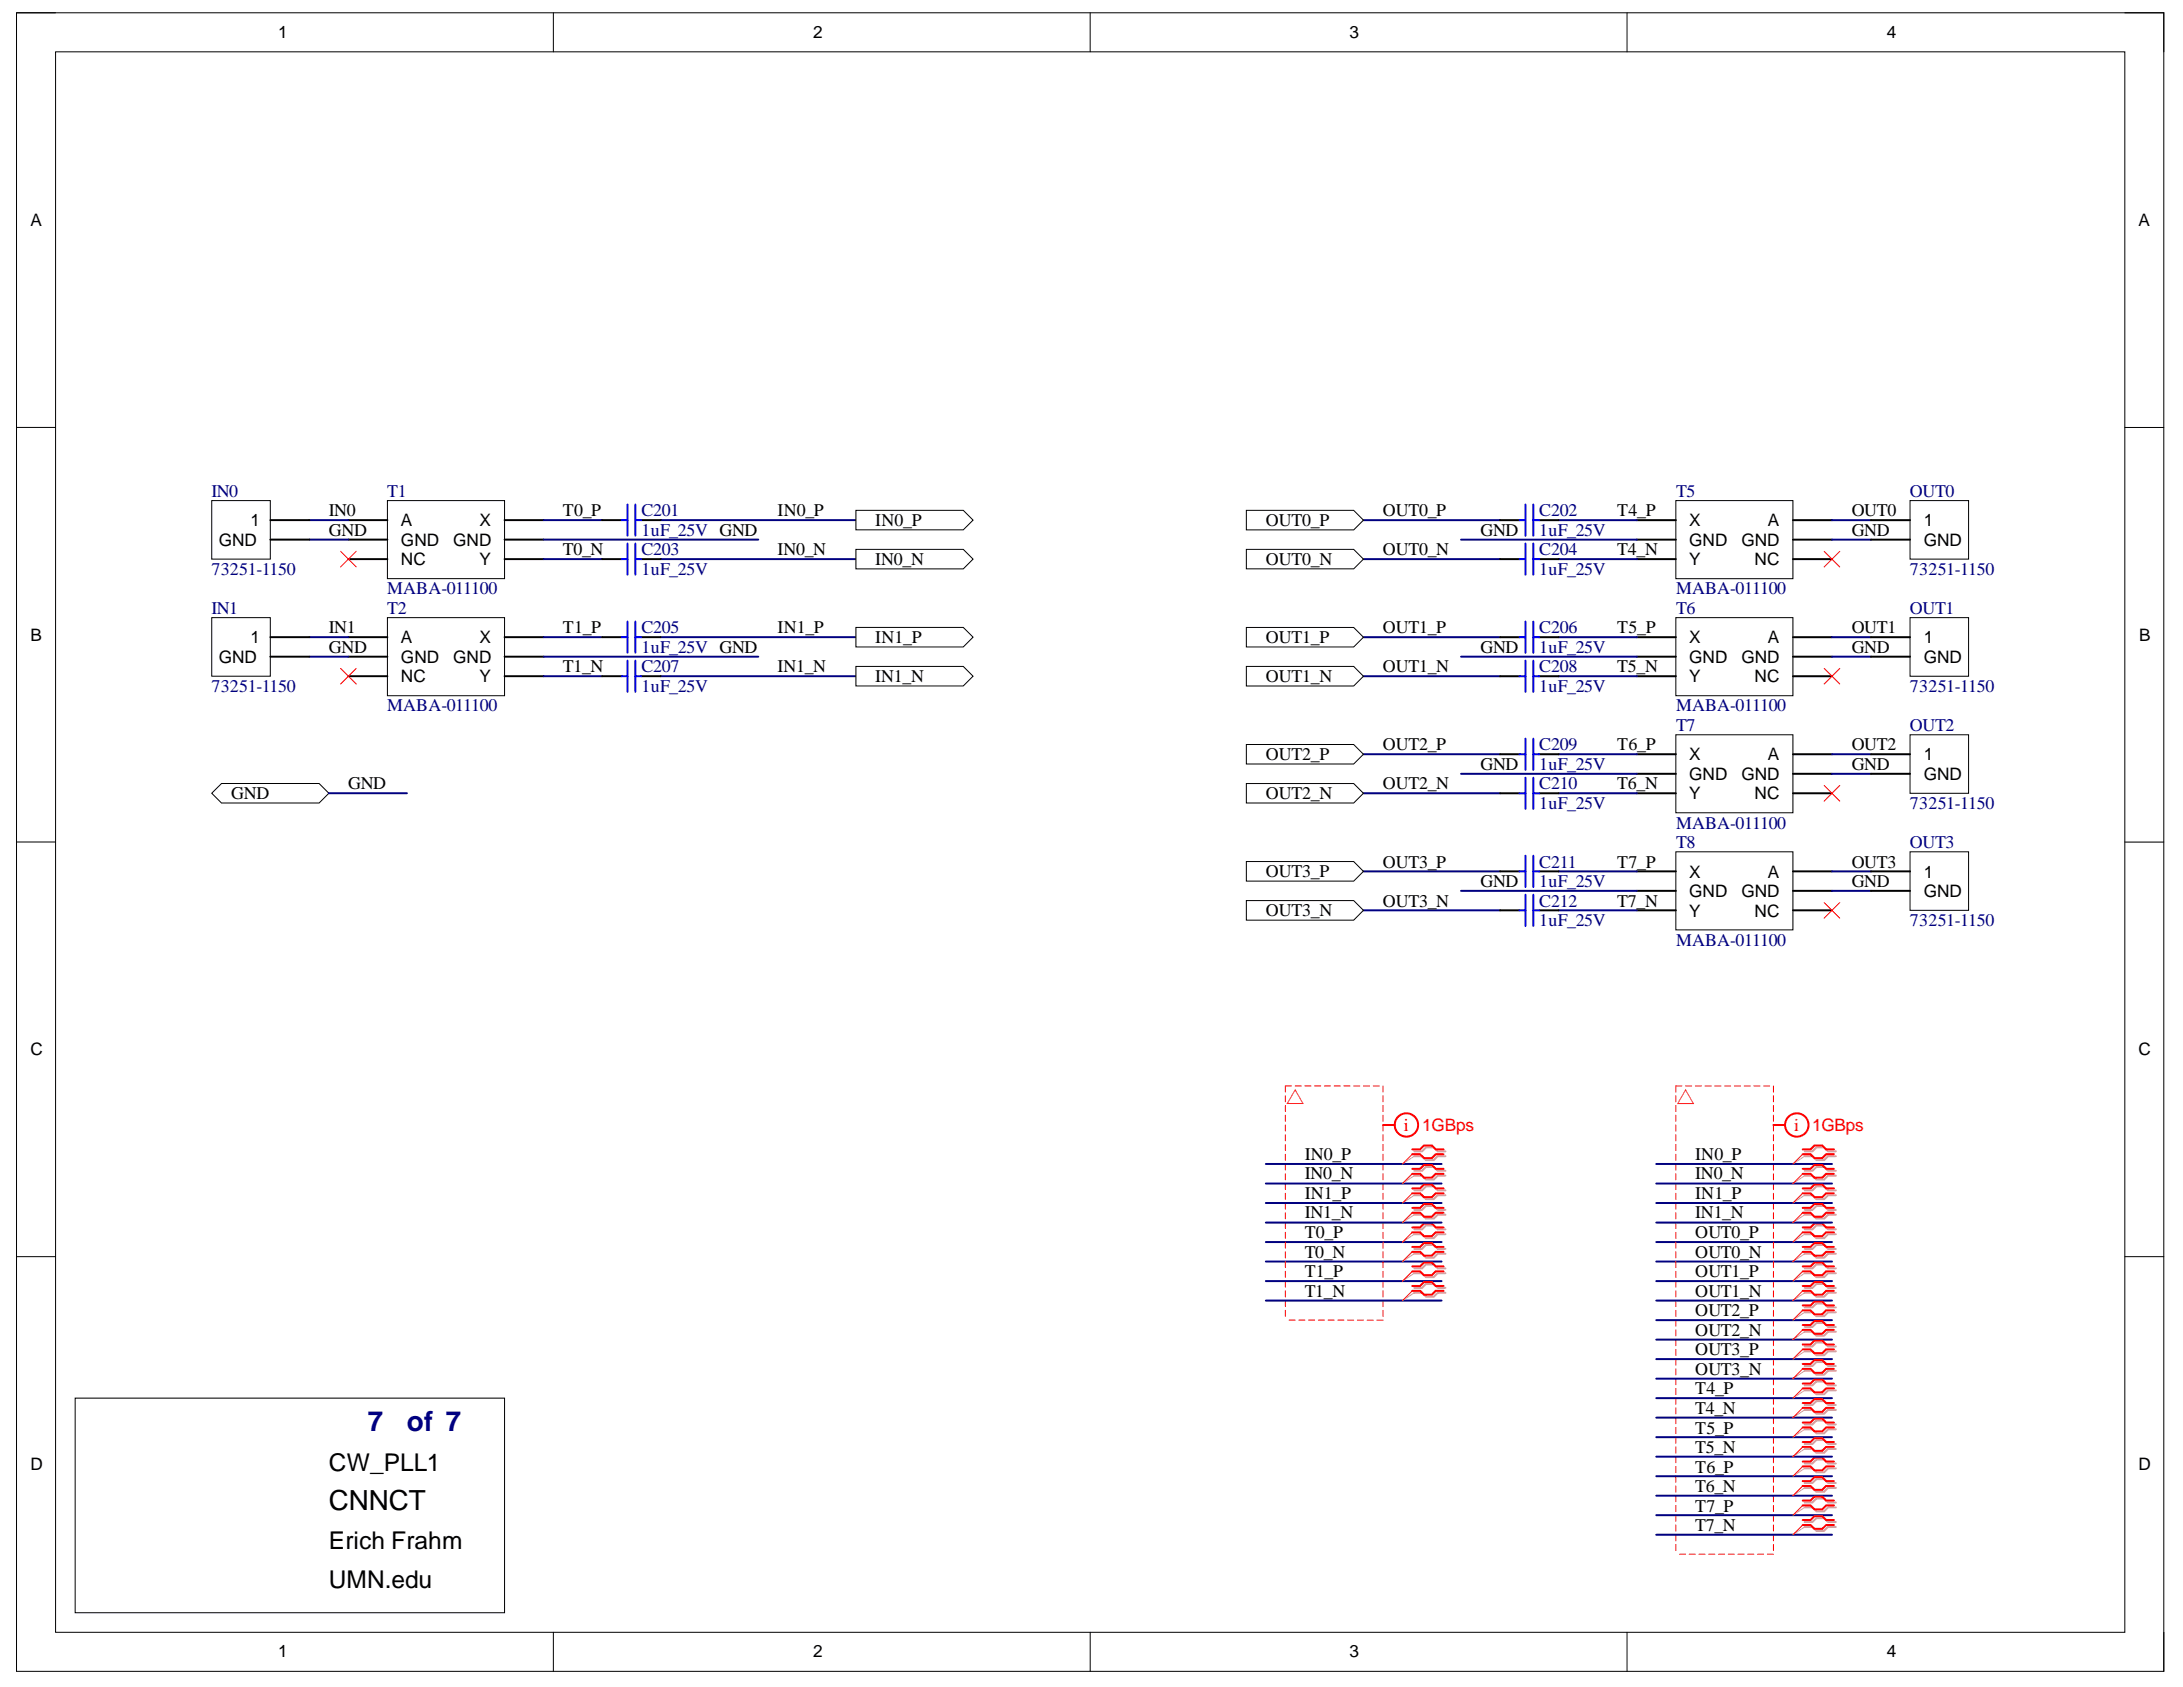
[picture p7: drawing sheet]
<svg xmlns="http://www.w3.org/2000/svg" width="279mm" height="216mm" viewBox="0 0 279 216" stroke-linecap="round" stroke-linejoin="round" font-family="sans-serif">
<defs><g id="words">
<g font-size="3.5" fill="#000080">
<text x="47.1" y="183.1">7</text>
<text x="52.1" y="183.1">of 7</text>
</g>
<text font-size="3.5" x="42.1" y="193.2">CNNCT</text>
<g font-size="3.1">
<text x="42.1" y="188.3">CW_PLL1</text>
<text x="42.1" y="198.3">Erich Frahm</text>
<text x="42.1" y="203.2">UMN.edu</text>
</g>
<g font-size="2.3" fill="#000080">
<text x="27.1" y="63.6">IN0</text>
<text x="49.5" y="63.6">T1</text>
<text x="214.5" y="63.6">T5</text>
<text x="244.4" y="63.6">OUT0</text>
<text x="82.1" y="66.1">C201</text>
<text x="82.1" y="68.5">1uF_25V GND</text>
<text x="82.1" y="71.1">C203</text>
<text x="197" y="66.1">C202</text>
<text x="197" y="68.5">1uF_25V</text>
<text x="197" y="71.1">C204</text>
<text x="27.1" y="73.5">73251-1150</text>
<text x="49.5" y="76.1">MABA-011100</text>
<text x="82.1" y="73.5">1uF_25V</text>
<text x="197" y="73.5">1uF_25V</text>
<text x="214.5" y="76.1">MABA-011100</text>
<text x="244.4" y="73.5">73251-1150</text>
<text x="27.1" y="78.5">IN1</text>
<text x="49.5" y="78.5">T2</text>
<text x="82.1" y="81.1">C205</text>
<text x="82.1" y="83.6">1uF_25V GND</text>
<text x="197" y="81.1">C206</text>
<text x="197" y="83.6">1uF_25V</text>
<text x="214.5" y="78.5">T6</text>
<text x="244.4" y="78.5">OUT1</text>
<text x="27.1" y="88.6">73251-1150</text>
<text x="82.1" y="86">C207</text>
<text x="82.1" y="88.6">1uF_25V</text>
<text x="197" y="86">C208</text>
<text x="197" y="88.6">1uF_25V</text>
<text x="244.4" y="88.6">73251-1150</text>
<text x="49.5" y="91">MABA-011100</text>
<text x="214.5" y="91">MABA-011100</text>
<text x="214.5" y="93.6">T7</text>
<text x="244.4" y="93.6">OUT2</text>
<text x="197" y="96">C209</text>
<text x="197" y="98.5">1uF_25V</text>
<text x="197" y="101">C210</text>
<text x="197" y="103.5">1uF_25V</text>
<text x="214.5" y="106.1">MABA-011100</text>
<text x="244.4" y="103.5">73251-1150</text>
<text x="197" y="111.1">C211</text>
<text x="197" y="113.5">1uF_25V</text>
<text x="214.5" y="108.5">T8</text>
<text x="244.4" y="108.5">OUT3</text>
<text x="197" y="116">C212</text>
<text x="197" y="118.5">1uF_25V</text>
<text x="244.4" y="118.5">73251-1150</text>
<text x="214.5" y="121">MABA-011100</text>
</g>
<g font-size="2.3">
<text x="42.1" y="68.5">GND</text>
<text x="42.1" y="66.1">IN0</text>
<text x="72" y="66.1">T0_P</text>
<text x="72" y="71.1">T0_N</text>
<text x="99.5" y="66.1">IN0_P</text>
<text x="99.5" y="71.1">IN0_N</text>
<text x="112" y="67.3">IN0_P</text>
<text x="162" y="67.3">OUT0_P</text>
<text x="177" y="71.1">OUT0_N</text>
<text x="177" y="66.1">OUT0_P</text>
<text x="189.5" y="68.5">GND</text>
<text x="207" y="66.1">T4_P</text>
<text x="207" y="71.1">T4_N</text>
<text x="237" y="68.5">GND</text>
<text x="237" y="66.1">OUT0</text>
<text x="112" y="72.3">IN0_N</text>
<text x="162" y="72.3">OUT0_N</text>
<text x="42.1" y="83.6">GND</text>
<text x="42.1" y="81.1">IN1</text>
<text x="72" y="81.1">T1_P</text>
<text x="99.5" y="81.1">IN1_P</text>
<text x="112" y="82.3">IN1_P</text>
<text x="162" y="82.3">OUT1_P</text>
<text x="177" y="81.1">OUT1_P</text>
<text x="189.5" y="83.6">GND</text>
<text x="207" y="81.1">T5_P</text>
<text x="237" y="83.6">GND</text>
<text x="237" y="81.1">OUT1</text>
<text x="72" y="86">T1_N</text>
<text x="99.5" y="86">IN1_N</text>
<text x="112" y="87.3">IN1_N</text>
<text x="162" y="87.3">OUT1_N</text>
<text x="177" y="86">OUT1_N</text>
<text x="207" y="86">T5_N</text>
<text x="44.6" y="101">GND</text>
<text x="162" y="97.3">OUT2_P</text>
<text x="177" y="101">OUT2_N</text>
<text x="177" y="96">OUT2_P</text>
<text x="189.5" y="98.5">GND</text>
<text x="207" y="96">T6_P</text>
<text x="207" y="101">T6_N</text>
<text x="237" y="96">OUT2</text>
<text x="237" y="98.5">GND</text>
<text x="29.6" y="102.3">GND</text>
<text x="162" y="102.3">OUT2_N</text>
<text x="162" y="112.2">OUT3_P</text>
<text x="177" y="111.1">OUT3_P</text>
<text x="189.5" y="113.5">GND</text>
<text x="207" y="111.1">T7_P</text>
<text x="237" y="111.1">OUT3</text>
<text x="237" y="113.5">GND</text>
<text x="162" y="117.2">OUT3_N</text>
<text x="177" y="116">OUT3_N</text>
<text x="207" y="116">T7_N</text>
<text x="167" y="148.5">IN0_P</text>
<text x="217" y="148.5">IN0_P</text>
<text x="167" y="150.9">IN0_N</text>
<text x="167" y="153.5">IN1_P</text>
<text x="167" y="155.9">IN1_N</text>
<text x="217" y="150.9">IN0_N</text>
<text x="217" y="153.5">IN1_P</text>
<text x="217" y="155.9">IN1_N</text>
<text x="167" y="158.5">T0_P</text>
<text x="167" y="161">T0_N</text>
<text x="217" y="161">OUT0_N</text>
<text x="217" y="158.5">OUT0_P</text>
<text x="167" y="163.4">T1_P</text>
<text x="167" y="166">T1_N</text>
<text x="217" y="166">OUT1_N</text>
<text x="217" y="163.4">OUT1_P</text>
<text x="217" y="171">OUT2_N</text>
<text x="217" y="168.4">OUT2_P</text>
<text x="217" y="173.4">OUT3_P</text>
<text x="217" y="176">OUT3_N</text>
<text x="217" y="178.4">T4_P</text>
<text x="217" y="180.9">T4_N</text>
<text x="217" y="183.5">T5_P</text>
<text x="217" y="185.9">T5_N</text>
<text x="217" y="188.5">T6_P</text>
<text x="217" y="190.9">T6_N</text>
<text x="217" y="193.4">T7_P</text>
<text x="217" y="195.9">T7_N</text>
</g>
<g font-size="2.3" fill="#f00">
<text x="179.7" y="144.8">i</text>
<text x="229.6" y="144.8">i</text>
</g>
<g font-size="2.2">
<text x="35.6" y="4.9">1</text>
<text x="104.1" y="4.9">2</text>
<text x="172.7" y="4.9">3</text>
<text x="241.5" y="4.9">4</text>
<text x="3.9" y="28.9">A</text>
<text x="273.7" y="28.9">A</text>
<text x="28" y="69.8">GND</text>
<text x="32" y="67.4">1</text>
<text x="51.3" y="67.4">A</text>
<text x="51.3" y="69.8">GND</text>
<text x="58" y="69.8">GND</text>
<text x="61.4" y="67.4">X</text>
<text x="216.2" y="69.8">GND</text>
<text x="216.2" y="67.4">X</text>
<text x="222.9" y="69.8">GND</text>
<text x="226.3" y="67.4">A</text>
<text x="246.2" y="67.4">1</text>
<text x="246.2" y="69.8">GND</text>
<text x="51.3" y="72.3">NC</text>
<text x="61.4" y="72.3">Y</text>
<text x="216.2" y="72.3">Y</text>
<text x="224.6" y="72.3">NC</text>
<text x="3.9" y="82">B</text>
<text x="32" y="82.3">1</text>
<text x="51.3" y="82.3">A</text>
<text x="61.4" y="82.3">X</text>
<text x="216.2" y="82.3">X</text>
<text x="226.3" y="82.3">A</text>
<text x="246.2" y="82.3">1</text>
<text x="273.8" y="82">B</text>
<text x="28" y="84.9">GND</text>
<text x="51.3" y="84.9">GND</text>
<text x="51.3" y="87.3">NC</text>
<text x="58" y="84.9">GND</text>
<text x="61.4" y="87.3">Y</text>
<text x="216.2" y="87.3">Y</text>
<text x="216.2" y="84.9">GND</text>
<text x="222.9" y="84.9">GND</text>
<text x="224.6" y="87.3">NC</text>
<text x="246.2" y="84.9">GND</text>
<text x="216.2" y="99.8">GND</text>
<text x="216.2" y="97.3">X</text>
<text x="222.9" y="99.8">GND</text>
<text x="226.3" y="97.3">A</text>
<text x="246.2" y="97.3">1</text>
<text x="246.2" y="99.8">GND</text>
<text x="216.2" y="102.3">Y</text>
<text x="224.6" y="102.3">NC</text>
<text x="216.2" y="112.3">X</text>
<text x="226.3" y="112.3">A</text>
<text x="246.2" y="112.3">1</text>
<text x="216.2" y="117.3">Y</text>
<text x="216.2" y="114.8">GND</text>
<text x="222.9" y="114.8">GND</text>
<text x="224.6" y="117.3">NC</text>
<text x="246.2" y="114.8">GND</text>
<text x="3.9" y="135.1">C</text>
<text x="273.7" y="135.1">C</text>
<text x="3.9" y="188.1">D</text>
<text x="273.7" y="188.1">D</text>
<text x="35.6" y="212.1">1</text>
<text x="104.1" y="212.1">2</text>
<text x="172.7" y="212.1">3</text>
<text x="241.5" y="212.1">4</text>
</g>
<g font-size="2.2" fill="#f00">
<text x="182" y="144.8">1GBps</text>
<text x="231.9" y="144.8">1GBps</text>
</g>
</g></defs>
<path d="M2.1 1.6h274.8v212.3h-274.8z" fill="none" stroke="#000" stroke-width=".13"/>
<path d="M7.1 6.6h264.9v202.3h-264.9z" fill-rule="evenodd" fill="#fff"/>
<g fill="none" stroke="#000" stroke-width=".13">
<path d="M2.1 1.6h5M7.1 6.6h264.9v202.3h-264.9zM70.8 1.6v5M139.5 1.6v5M208.2 1.6v5M272 1.6h4.9v5M2.1 54.7h5M272 54.7h4.9M2.1 107.8h5M272 107.8h4.9M2.1 160.8h5M272 160.8h4.9"/>
<path d="M70.8 208.9v5M139.5 208.9v5M208.2 208.9v5M276.9 208.9v5"/>
</g>
<path d="M174.5 66.6h17.5M174.5 71.6h17.5" fill="none" stroke="#000080" stroke-width=".25"/>
<path d="M214.5 64.1h15v10h-15z" fill-rule="evenodd" fill="#fff"/>
<path d="M214.5 64.1h15v10h-15z" fill="none" stroke="#000" stroke-width=".13"/>
<path d="M209.5 66.6h5M209.5 69.1h5M209.5 71.6h5M229.5 66.6h5M229.5 69.1h5M229.5 71.6h5" fill="none" stroke="#000" stroke-width=".25"/>
<path d="M187 69.1h22.5M199.5 66.6h10M199.5 71.6h10M234.5 66.6h5M234.5 69.1h5M174.5 81.5h17.5M174.5 86.5h17.5" fill="none" stroke="#000080" stroke-width=".25"/>
<path d="M233.5 70.6l2 2M235.5 70.6l-2 2" fill="none" stroke="#f00" stroke-width=".13"/>
<path d="M214.5 79h15v10h-15z" fill-rule="evenodd" fill="#fff"/>
<path d="M214.5 79h15v10h-15z" fill="none" stroke="#000" stroke-width=".13"/>
<path d="M209.5 81.5h5M209.5 84h5M209.5 86.5h5M229.5 81.5h5M229.5 84h5M229.5 86.5h5" fill="none" stroke="#000" stroke-width=".25"/>
<path d="M174.5 96.5h17.5M187 84h22.5M199.5 81.5h10M199.5 86.5h10M234.5 81.5h5M234.5 84h5M174.5 101.5h17.5" fill="none" stroke="#000080" stroke-width=".25"/>
<path d="M233.5 85.5l2 2M235.5 85.5l-2 2" fill="none" stroke="#f00" stroke-width=".13"/>
<path d="M214.5 94h15v10h-15z" fill-rule="evenodd" fill="#fff"/>
<path d="M214.5 94h15v10h-15z" fill="none" stroke="#000" stroke-width=".13"/>
<path d="M209.5 96.5h5M209.5 99h5M229.5 96.5h5M229.5 99h5M209.5 101.5h5M229.5 101.5h5" fill="none" stroke="#000" stroke-width=".25"/>
<path d="M84.6 66.6h24.9M84.6 71.6h24.9M187 99h22.5M199.5 96.5h10M234.5 96.5h5M234.5 99h5M199.5 101.5h10" fill="none" stroke="#000080" stroke-width=".25"/>
<path d="M233.5 100.5l2 2M235.5 100.5l-2 2" fill="none" stroke="#f00" stroke-width=".13"/>
<path d="M49.6 64.1h15v10h-15z" fill-rule="evenodd" fill="#fff"/>
<path d="M49.6 64.1h15v10h-15z" fill="none" stroke="#000" stroke-width=".13"/>
<path d="M44.6 66.6h5M44.6 69.1h5M44.6 71.6h5M64.6 66.6h5M64.6 69.1h5M64.6 71.6h5" fill="none" stroke="#000" stroke-width=".25"/>
<path d="M39.6 66.6h5M39.6 69.1h5M69.6 66.6h7.5M69.6 69.1h27.5M69.6 71.6h7.5M84.6 81.5h24.9M84.6 86.5h24.9" fill="none" stroke="#000080" stroke-width=".25"/>
<path d="M43.6 70.6l2 2M45.6 70.6l-2 2" fill="none" stroke="#f00" stroke-width=".13"/>
<path d="M49.6 79h15v10h-15z" fill-rule="evenodd" fill="#fff"/>
<path d="M49.6 79h15v10h-15z" fill="none" stroke="#000" stroke-width=".13"/>
<path d="M44.6 81.5h5M44.6 84h5M44.6 86.5h5M64.6 81.5h5M64.6 84h5M64.6 86.5h5" fill="none" stroke="#000" stroke-width=".25"/>
<path d="M39.6 81.5h5M39.6 84h5M69.6 81.5h7.5M69.6 84h27.5M69.6 86.5h7.5" fill="none" stroke="#000080" stroke-width=".25"/>
<path d="M43.6 85.5l2 2M45.6 85.5l-2 2" fill="none" stroke="#f00" stroke-width=".13"/>
<g fill="none" stroke="#f00" stroke-width=".25">
<path d="M227 144h1.5"/>
<circle cx="230" cy="144" r="1.5"/>
</g>
<path d="M244.5 94h7.5v7.5h-7.5z" fill-rule="evenodd" fill="#fff"/>
<path d="M244.5 94h7.5v7.5h-7.5z" fill="none" stroke="#000" stroke-width=".13"/>
<path d="M239.5 96.5h5M239.5 99h5" fill="none" stroke="#000" stroke-width=".25"/>
<path d="M9.6 178.9h55v27.5h-55z" fill-rule="evenodd" fill="#fff"/>
<path d="M9.6 178.9h55v27.5h-55z" fill="none" stroke="#000" stroke-width=".13"/>
<path d="M27.1 64.1h7.5v7.5h-7.5z" fill-rule="evenodd" fill="#fff"/>
<path d="M27.1 64.1h7.5v7.5h-7.5z" fill="none" stroke="#000" stroke-width=".13"/>
<path d="M34.6 66.6h5M34.6 69.1h5" fill="none" stroke="#000" stroke-width=".25"/>
<path d="M27.1 79h7.5v7.5h-7.5z" fill-rule="evenodd" fill="#fff"/>
<path d="M27.1 79h7.5v7.5h-7.5z" fill="none" stroke="#000" stroke-width=".13"/>
<path d="M34.6 81.5h5M34.6 84h5" fill="none" stroke="#000" stroke-width=".25"/>
<path d="M244.5 79h7.5v7.5h-7.5z" fill-rule="evenodd" fill="#fff"/>
<path d="M244.5 79h7.5v7.5h-7.5z" fill="none" stroke="#000" stroke-width=".13"/>
<path d="M239.5 81.5h5M239.5 84h5" fill="none" stroke="#000" stroke-width=".25"/>
<path d="M244.5 64.1h7.5v7.5h-7.5z" fill-rule="evenodd" fill="#fff"/>
<path d="M244.5 64.1h7.5v7.5h-7.5z" fill="none" stroke="#000" stroke-width=".13"/>
<path d="M239.5 66.6h5M239.5 69.1h5" fill="none" stroke="#000" stroke-width=".25"/>
<path d="M109.5 65.3h13.8l1.2 1.3-1.2 1.2h-13.8z" fill-rule="evenodd" fill="#fff"/>
<path d="M109.5 65.3h13.8l1.2 1.3-1.2 1.2h-13.8z" fill="none" stroke="#000" stroke-width=".13"/>
<path d="M109.5 70.3h13.8l1.2 1.3-1.2 1.2h-13.8z" fill-rule="evenodd" fill="#fff"/>
<path d="M109.5 70.3h13.8l1.2 1.3-1.2 1.2h-13.8z" fill="none" stroke="#000" stroke-width=".13"/>
<path d="M109.5 80.3h13.8l1.2 1.2-1.2 1.3h-13.8z" fill-rule="evenodd" fill="#fff"/>
<path d="M109.5 80.3h13.8l1.2 1.2-1.2 1.3h-13.8z" fill="none" stroke="#000" stroke-width=".13"/>
<path d="M109.5 85.3h13.8l1.2 1.2-1.2 1.3h-13.8z" fill-rule="evenodd" fill="#fff"/>
<path d="M109.5 85.3h13.8l1.2 1.2-1.2 1.3h-13.8z" fill="none" stroke="#000" stroke-width=".13"/>
<path d="M159.5 65.3h13.8l1.2 1.3-1.2 1.2h-13.8z" fill-rule="evenodd" fill="#fff"/>
<path d="M159.5 65.3h13.8l1.2 1.3-1.2 1.2h-13.8z" fill="none" stroke="#000" stroke-width=".13"/>
<path d="M159.5 70.3h13.8l1.2 1.3-1.2 1.2h-13.8z" fill-rule="evenodd" fill="#fff"/>
<path d="M159.5 70.3h13.8l1.2 1.3-1.2 1.2h-13.8z" fill="none" stroke="#000" stroke-width=".13"/>
<path d="M159.5 80.3h13.8l1.2 1.2-1.2 1.3h-13.8z" fill-rule="evenodd" fill="#fff"/>
<path d="M159.5 80.3h13.8l1.2 1.2-1.2 1.3h-13.8z" fill="none" stroke="#000" stroke-width=".13"/>
<path d="M159.5 85.3h13.8l1.2 1.2-1.2 1.3h-13.8z" fill-rule="evenodd" fill="#fff"/>
<path d="M159.5 85.3h13.8l1.2 1.2-1.2 1.3h-13.8z" fill="none" stroke="#000" stroke-width=".13"/>
<path d="M159.5 95.3h13.8l1.2 1.2-1.2 1.3h-13.8z" fill-rule="evenodd" fill="#fff"/>
<path d="M159.5 95.3h13.8l1.2 1.2-1.2 1.3h-13.8z" fill="none" stroke="#000" stroke-width=".13"/>
<path d="M159.5 100.3h13.8l1.2 1.2-1.2 1.3h-13.8z" fill-rule="evenodd" fill="#fff"/>
<path d="M159.5 100.3h13.8l1.2 1.2-1.2 1.3h-13.8z" fill="none" stroke="#000" stroke-width=".13"/>
<path d="M27.1 101.5l1.3-1.2h12.4l1.3 1.2-1.3 1.3h-12.4z" fill-rule="evenodd" fill="#fff"/>
<path d="M27.1 101.5l1.3-1.2h12.4l1.3 1.2-1.3 1.3h-12.4z" fill="none" stroke="#000" stroke-width=".13"/>
<path d="M42.1 101.5h10M174.5 111.5h17.5M174.5 116.5h17.5" fill="none" stroke="#000080" stroke-width=".25"/>
<g fill="none" stroke="#000" stroke-width=".25">
<path d="M77.1 66.6h2.5M77.1 71.6h2.5M82.1 66.6h2.5M82.1 71.6h2.5M192 66.6h2.5M192 71.6h2.5M197 66.6h2.5M197 71.6h2.5M77.1 81.5h2.5M77.1 86.5h2.5M82.1 81.5h2.5M82.1 86.5h2.5"/>
<path d="M192 86.5h2.5M192 81.5h2.5M192 96.5h2.5M197 86.5h2.5M197 81.5h2.5M197 96.5h2.5M192 101.5h2.5M197 101.5h2.5"/>
</g>
<g fill="none" stroke="#00f" stroke-width=".25">
<path d="M79.6 66.6h.7M79.6 71.6h.7M80.3 64.6v4M80.3 69.6v4M80.3 79.5v4M81.3 64.6v4M81.3 69.6v4M81.3 79.5v4M81.3 66.6h.8M81.3 71.6h.8M194.5 66.6h.7M194.5 71.6h.7"/>
<path d="M195.2 64.6v4M195.2 69.6v4M195.2 79.6v3.9M196.2 66.6h.8M196.2 71.6h.8M196.2 64.6v4M196.2 69.6v4M196.2 79.6v3.9M79.6 81.5h.7M79.6 86.5h.7M80.3 84.5v4M81.3 84.5v4"/>
<path d="M81.3 81.5h.8M81.3 86.5h.8M194.5 86.5h.7M194.5 81.5h.7M194.5 96.5h.7M195.2 84.5v4M195.2 94.5v4M195.2 99.5v4M196.2 86.5h.8M196.2 84.5v4M196.2 94.5v4M196.2 99.5v4"/>
<path d="M196.2 81.5h.8M196.2 96.5h.8M194.5 101.5h.7M196.2 101.5h.8"/>
</g>
<path d="M214.5 109h15v10h-15z" fill-rule="evenodd" fill="#fff"/>
<path d="M214.5 109h15v10h-15z" fill="none" stroke="#000" stroke-width=".13"/>
<path d="M209.5 111.5h5M209.5 114h5M209.5 116.5h5M229.5 111.5h5M229.5 114h5M229.5 116.5h5" fill="none" stroke="#000" stroke-width=".25"/>
<path d="M187 114h22.5M199.5 111.5h10M199.5 116.5h10M234.5 111.5h5M234.5 114h5" fill="none" stroke="#000080" stroke-width=".25"/>
<path d="M233.5 115.5l2 2M235.5 115.5l-2 2" fill="none" stroke="#f00" stroke-width=".13"/>
<path d="M244.5 109h7.5v7.5h-7.5z" fill-rule="evenodd" fill="#fff"/>
<path d="M244.5 109h7.5v7.5h-7.5z" fill="none" stroke="#000" stroke-width=".13"/>
<path d="M239.5 111.5h5M239.5 114h5" fill="none" stroke="#000" stroke-width=".25"/>
<path d="M159.5 110.3h13.8l1.2 1.2-1.2 1.3h-13.8z" fill-rule="evenodd" fill="#fff"/>
<path d="M159.5 110.3h13.8l1.2 1.2-1.2 1.3h-13.8z" fill="none" stroke="#000" stroke-width=".13"/>
<path d="M159.5 115.3h13.8l1.2 1.2-1.2 1.3h-13.8z" fill-rule="evenodd" fill="#fff"/>
<path d="M159.5 115.3h13.8l1.2 1.2-1.2 1.3h-13.8z" fill="none" stroke="#000" stroke-width=".13"/>
<path d="M192 111.5h2.5M192 116.5h2.5M197 111.5h2.5M197 116.5h2.5" fill="none" stroke="#000" stroke-width=".25"/>
<path d="M194.5 111.5h.7M194.5 116.5h.7M195.2 109.5v4M195.2 114.5v4M196.2 109.5v4M196.2 114.5v4M196.2 111.5h.8M196.2 116.5h.8" fill="none" stroke="#00f" stroke-width=".25"/>
<g fill="none" stroke="#000080" stroke-width=".25">
<path d="M162 159h22.5M162 149h22.5M162 151.5h22.5M162 154h22.5M162 156.5h22.5M212 159h22.5M212 149h22.5M212 151.5h22.5M212 154h22.5M212 156.5h22.5M162 161.4h22.5M162 164h22.5"/>
<path d="M162 166.4h22.5M212 161.4h22.5M212 164h22.5M212 166.4h22.5M212 168.9h22.5M212 171.4h22.5M212 173.9h22.5M212 176.4h22.5M212 178.9h22.5M212 188.9h22.5M212 191.4h22.5M212 193.9h22.5"/>
<path d="M212 196.4h22.5M212 181.4h22.5M212 183.9h22.5M212 186.4h22.5"/>
</g>
<g fill="none" stroke="#f00" stroke-width=".13">
<path d="M165.3 139h-.8v.8M165.8 139h.7M167 139h.8M168.3 139h.7M169.5 139h.8M170.8 139h.7M172 139h.8M173.3 139h.7M174.5 139h.8M175.8 139h.7M177 139v.8M215.3 139h-.8v.8"/>
<path d="M215.7 139h.8M217 139h.8M218.2 139h.8M219.5 139h.8M220.7 139h.8M222 139h.8M223.2 139h.8M224.5 139h.8M225.7 139h.8M227 139v.8M164.5 140.2v.8M164.5 141.5v.8"/>
<path d="M164.5 142.7v.8M164.5 144v.7M164.5 145.2v.8M164.5 146.5v.7M164.5 147.7v.8M164.5 149v.7M164.5 150.2v.8M164.5 151.5v.7M164.5 152.7v.8M164.5 154v.7M164.5 155.2v.8M164.5 156.5v.7"/>
<path d="M164.5 157.7v.8M164.5 159v.7M177 140.2v.8M177 141.5v.8M177 142.7v.8M177 144v.7M177 145.2v.8M177 146.5v.8M177 147.7v.8M177 149v.7M177 150.2v.8M177 151.5v.7"/>
<path d="M177 152.7v.8M177 154v.7M177 155.2v.8M177 156.5v.7M177 157.7v.8M177 159v.7M180.8 157.7l-1.3 1.3M180.8 147.7l-1.3 1.3M180.8 150.2l-1.3 1.3M180.8 152.7l-1.3 1.3M180.8 155.2l-1.3 1.3M214.5 140.2v.8"/>
<path d="M214.5 141.5v.8M214.5 142.7v.8M214.5 144v.7M214.5 145.2v.8M214.5 146.5v.8M214.5 147.7v.8M214.5 149v.7M214.5 150.2v.8M214.5 151.5v.7M214.5 152.7v.8M214.5 154v.7M214.5 155.2v.8"/>
<path d="M214.5 156.5v.7M214.5 157.7v.8M214.5 159v.7M227 140.2v.8M227 141.5v.8M227 142.7v.8M227 144v.7M227 145.2v.8M227 146.5v.8M227 147.7v.8M227 149v.7M227 150.2v.8"/>
<path d="M227 151.5v.7M227 152.7v.8M227 154v.7M227 155.2v.8M227 156.5v.7M227 157.7v.8M227 159v.7M230.7 157.7l-1.2 1.3M230.7 147.7l-1.2 1.3M230.7 150.2l-1.2 1.3M230.7 152.7l-1.2 1.3M230.7 155.2l-1.2 1.3"/>
<path d="M164.5 160.2v.8M164.5 161.4v.8M164.5 162.7v.8M164.5 163.9v.8M164.5 165.2v.8M164.5 166.4v.8M164.5 167.7v.8M165 168.9h.8M166.2 168.9h.8M167.5 168.9h.8M168.7 168.9h.8M170 168.9h.8"/>
<path d="M171.2 168.9h.8M172.5 168.9h.8M173.7 168.9h.8M175 168.9h.8M176.2 168.9h.8M177 160.2v.8M177 161.4v.8M177 162.7v.8M177 164v.7M177 165.2v.8M177 166.4v.8M177 167.7v.8"/>
<path d="M180.8 160.2l-1.3 1.2M180.8 162.7l-1.3 1.3M180.8 165.2l-1.3 1.2M214.5 160.2v.8M214.5 161.4v.8M214.5 162.7v.8M214.5 164v.7M214.5 165.2v.8M214.5 166.4v.8M214.5 167.7v.8M214.5 168.9v.8M214.5 170.2v.8"/>
<path d="M214.5 171.4v.8M214.5 172.7v.8M214.5 173.9v.8M214.5 175.2v.8M214.5 176.4v.8M214.5 177.7v.8M214.5 178.9v.8M227 160.2v.8M227 161.4v.8M227 162.7v.8M227 164v.7M227 165.2v.8"/>
<path d="M227 166.4v.8M227 167.7v.8M227 168.9v.8M227 170.2v.8M227 171.4v.8M227 172.7v.8M227 173.9v.8M227 175.2v.8M227 176.4v.8M227 177.7v.8M227 178.9v.8M230.7 160.2l-1.2 1.2"/>
<path d="M230.7 162.7l-1.2 1.3M230.7 165.2l-1.2 1.2M230.7 167.7l-1.2 1.2M230.7 170.2l-1.2 1.2M230.7 172.7l-1.2 1.2M230.7 175.2l-1.2 1.2M230.7 177.7l-1.2 1.2M214.5 180.2v.8M214.5 181.4v.8M214.5 182.7v.8M214.5 183.9v.8M214.5 185.2v.8"/>
<path d="M214.5 186.4v.8M214.5 187.7v.7M214.5 188.9v.8M214.5 190.2v.8M214.5 191.4v.8M214.5 192.7v.7M214.5 193.9v.8M214.5 195.2v.7M214.5 196.4v.8M214.5 197.7v.7M215 198.9h.7M216.2 198.9h.8"/>
<path d="M217.4 198.9h.8M218.7 198.9h.8M220 198.9h.7M221.2 198.9h.8M222.4 198.9h.8M223.7 198.9h.8M224.9 198.9h.8M226.2 198.9h.8M227 180.2v.8M227 181.4v.8M227 182.7v.8M227 183.9v.8"/>
<path d="M227 185.2v.8M227 186.4v.8M227 187.7v.7M227 188.9v.8M227 190.2v.8M227 191.4v.8M227 192.7v.7M227 193.9v.8M227 195.2v.7M227 196.4v.8M227 197.7v.7M230.7 187.7l-1.2 1.2"/>
<path d="M230.7 190.2l-1.2 1.2M230.7 192.7l-1.2 1.2M230.7 195.2l-1.2 1.2M230.7 180.2l-1.2 1.2M230.7 182.7l-1.2 1.2M230.7 185.2l-1.2 1.2"/>
</g>
<path d="M165.8 139.5l1 1.7h-2zM215.7 139.5l1 1.7h-2z" fill="none" stroke="#f33" stroke-width=".13"/>
<g fill="none" stroke="#d0a3a3" stroke-width=".25">
<path d="M181 157.3h1l.5-.5h1l.5 .5h1M181 158h1l.5 .5h1l.5-.5h1M181 159.8h1l.5-.5h1l.5 .5h1M181 147.3h1l.5-.5h1l.5 .5h1M181 148h1l.5 .5h1l.5-.5h1M181 149.8h1l.5-.5h1l.5 .5h1M181 150.5h1l.5 .5h1l.5-.5h1M181 152.3h1l.5-.5h1l.5 .5h1M181 153h1l.5 .5h1l.5-.5h1M181 154.8h1l.5-.5h1l.5 .5h1M181 155.5h1l.5 .5h1l.5-.5h1M231 157.3h1l.5-.5h1l.5 .5h1"/>
<path d="M231 158h1l.5 .5h1l.5-.5h1M231 159.8h1l.5-.5h1l.5 .5h1M231 147.3h1l.5-.5h1l.5 .5h1M231 148h1l.5 .5h1l.5-.5h1M231 149.8h1l.5-.5h1l.5 .5h1M231 150.5h1l.5 .5h1l.5-.5h1M231 152.3h1l.5-.5h1l.5 .5h1M231 153h1l.5 .5h1l.5-.5h1M231 154.8h1l.5-.5h1l.5 .5h1M231 155.5h1l.5 .5h1l.5-.5h1M181 160.5h1l.5 .5h1l.5-.5h1M181 162.3h1l.5-.5h1l.5 .5h1"/>
<path d="M181 162.9h1l.5 .5h1l.5-.5h1M181 164.8h1l.5-.5h1l.5 .5h1M181 165.5h1l.5 .4h1l.5-.4h1M231 160.5h1l.5 .5h1l.5-.5h1M231 162.3h1l.5-.5h1l.5 .5h1M231 162.9h1l.5 .5h1l.5-.5h1M231 164.8h1l.5-.5h1l.5 .5h1M231 165.5h1l.5 .4h1l.5-.4h1M231 167.3h1l.5-.5h1l.5 .5h1M231 167.9h1l.5 .5h1l.5-.5h1M231 169.8h1l.5-.5h1l.5 .5h1M231 170.4h1l.5 .5h1l.5-.5h1"/>
<path d="M231 172.3h1l.5-.5h1l.5 .5h1M231 172.9h1l.5 .5h1l.5-.5h1M231 174.8h1l.5-.5h1l.5 .5h1M231 175.4h1l.5 .5h1l.5-.5h1M231 177.3h1l.5-.5h1l.5 .5h1M231 177.9h1l.5 .5h1l.5-.5h1M231 179.8h1l.5-.5h1l.5 .5h1M231 187.3h1l.5-.5h1l.5 .5h1M231 187.9h1l.5 .5h1l.5-.5h1M231 189.8h1l.5-.5h1l.5 .5h1M231 190.4h1l.5 .5h1l.5-.5h1M231 192.3h1l.5-.5h1l.5 .5h1"/>
<path d="M231 192.9h1l.5 .5h1l.5-.5h1M231 194.8h1l.5-.5h1l.5 .5h1M231 195.4h1l.5 .5h1l.5-.5h1M231 180.4h1l.5 .5h1l.5-.5h1M231 182.3h1l.5-.5h1l.5 .5h1M231 182.9h1l.5 .5h1l.5-.5h1M231 184.8h1l.5-.5h1l.5 .5h1M231 185.4h1l.5 .5h1l.5-.5h1"/>
</g>
<g fill="none" stroke="#d0a3a3" stroke-width=".13">
<path d="M181 158l-1.5 1M181 148l-1.5 1M181 150.5l-1.5 1M181 153l-1.5 1M181 155.5l-1.5 1M231 158l-1.5 1M231 148l-1.5 1M231 150.5l-1.5 1M231 153l-1.5 1M231 155.5l-1.5 1M181 160.5l-1.5 .9M181 162.9l-1.5 1.1"/>
<path d="M181 165.5l-1.5 .9M231 160.5l-1.5 .9M231 162.9l-1.5 1.1M231 165.5l-1.5 .9M231 167.9l-1.5 1M231 170.4l-1.5 1M231 172.9l-1.5 1M231 175.4l-1.5 1M231 177.9l-1.5 1M231 187.9l-1.5 1M231 190.4l-1.5 1M231 192.9l-1.5 1"/>
<path d="M231 195.4l-1.5 1M231 180.4l-1.5 1M231 182.9l-1.5 1M231 185.4l-1.5 1"/>
</g>
<g fill="none" stroke="#f00" stroke-width=".25">
<path d="M177 144h1.5M180.8 157.1h1l.5-.5h1l.5 .5h1M180.8 157.7h1l.5 .5h1l.5-.5h1M180.8 159.6h1l.5-.5h1l.5 .5h1M180.8 147.1h1l.5-.5h1l.5 .5h1M180.8 147.7h1l.5 .5h1l.5-.5h1M180.8 149.6h1l.5-.5h1l.5 .5h1M180.8 150.2h1l.5 .5h1l.5-.5h1M180.8 152.1h1l.5-.5h1l.5 .5h1M180.8 152.7h1l.5 .5h1l.5-.5h1M180.8 154.6h1l.5-.5h1l.5 .5h1M180.8 155.2h1l.5 .5h1l.5-.5h1"/>
<path d="M230.7 157.1h1l.5-.5h1l.5 .5h1M230.7 157.7h1l.5 .5h1l.5-.5h1M230.7 159.6h1l.5-.5h1l.5 .5h1M230.7 147.1h1l.5-.5h1l.5 .5h1M230.7 147.7h1l.5 .5h1l.5-.5h1M230.7 149.6h1l.5-.5h1l.5 .5h1M230.7 150.2h1l.5 .5h1l.5-.5h1M230.7 152.1h1l.5-.5h1l.5 .5h1M230.7 152.7h1l.5 .5h1l.5-.5h1M230.7 154.6h1l.5-.5h1l.5 .5h1M230.7 155.2h1l.5 .5h1l.5-.5h1M180.8 160.2h1l.5 .5h1l.5-.5h1"/>
<path d="M180.8 162.1h1l.5-.5h1l.5 .5h1M180.8 162.7h1l.5 .5h1l.5-.5h1M180.8 164.6h1l.5-.5h1l.5 .5h1M180.8 165.2h1l.5 .5h1l.5-.5h1M230.7 160.2h1l.5 .5h1l.5-.5h1M230.7 162.1h1l.5-.5h1l.5 .5h1M230.7 162.7h1l.5 .5h1l.5-.5h1M230.7 164.6h1l.5-.5h1l.5 .5h1M230.7 165.2h1l.5 .5h1l.5-.5h1M230.7 167.1h1l.5-.5h1l.5 .5h1M230.7 167.7h1l.5 .5h1l.5-.5h1M230.7 169.6h1l.5-.5h1l.5 .5h1"/>
<path d="M230.7 170.2h1l.5 .5h1l.5-.5h1M230.7 172.1h1l.5-.5h1l.5 .5h1M230.7 172.7h1l.5 .5h1l.5-.5h1M230.7 174.6h1l.5-.5h1l.5 .5h1M230.7 175.2h1l.5 .5h1l.5-.5h1M230.7 177.1h1l.5-.5h1l.5 .5h1M230.7 177.7h1l.5 .5h1l.5-.5h1M230.7 179.6h1l.5-.5h1l.5 .5h1M230.7 187h1l.5-.5h1l.5 .5h1M230.7 187.7h1l.5 .5h1l.5-.5h1M230.7 189.5h1l.5-.5h1l.5 .5h1M230.7 190.2h1l.5 .5h1l.5-.5h1"/>
<path d="M230.7 192h1l.5-.5h1l.5 .5h1M230.7 192.7h1l.5 .5h1l.5-.5h1M230.7 194.5h1l.5-.5h1l.5 .5h1M230.7 195.2h1l.5 .5h1l.5-.5h1M230.7 180.2h1l.5 .5h1l.5-.5h1M230.7 182.1h1l.5-.5h1l.5 .5h1M230.7 182.7h1l.5 .5h1l.5-.5h1M230.7 184.6h1l.5-.5h1l.5 .5h1M230.7 185.2h1l.5 .5h1l.5-.5h1"/>
<circle cx="180" cy="144" r="1.5"/>
</g>
<use href="#words"/>
</svg>
